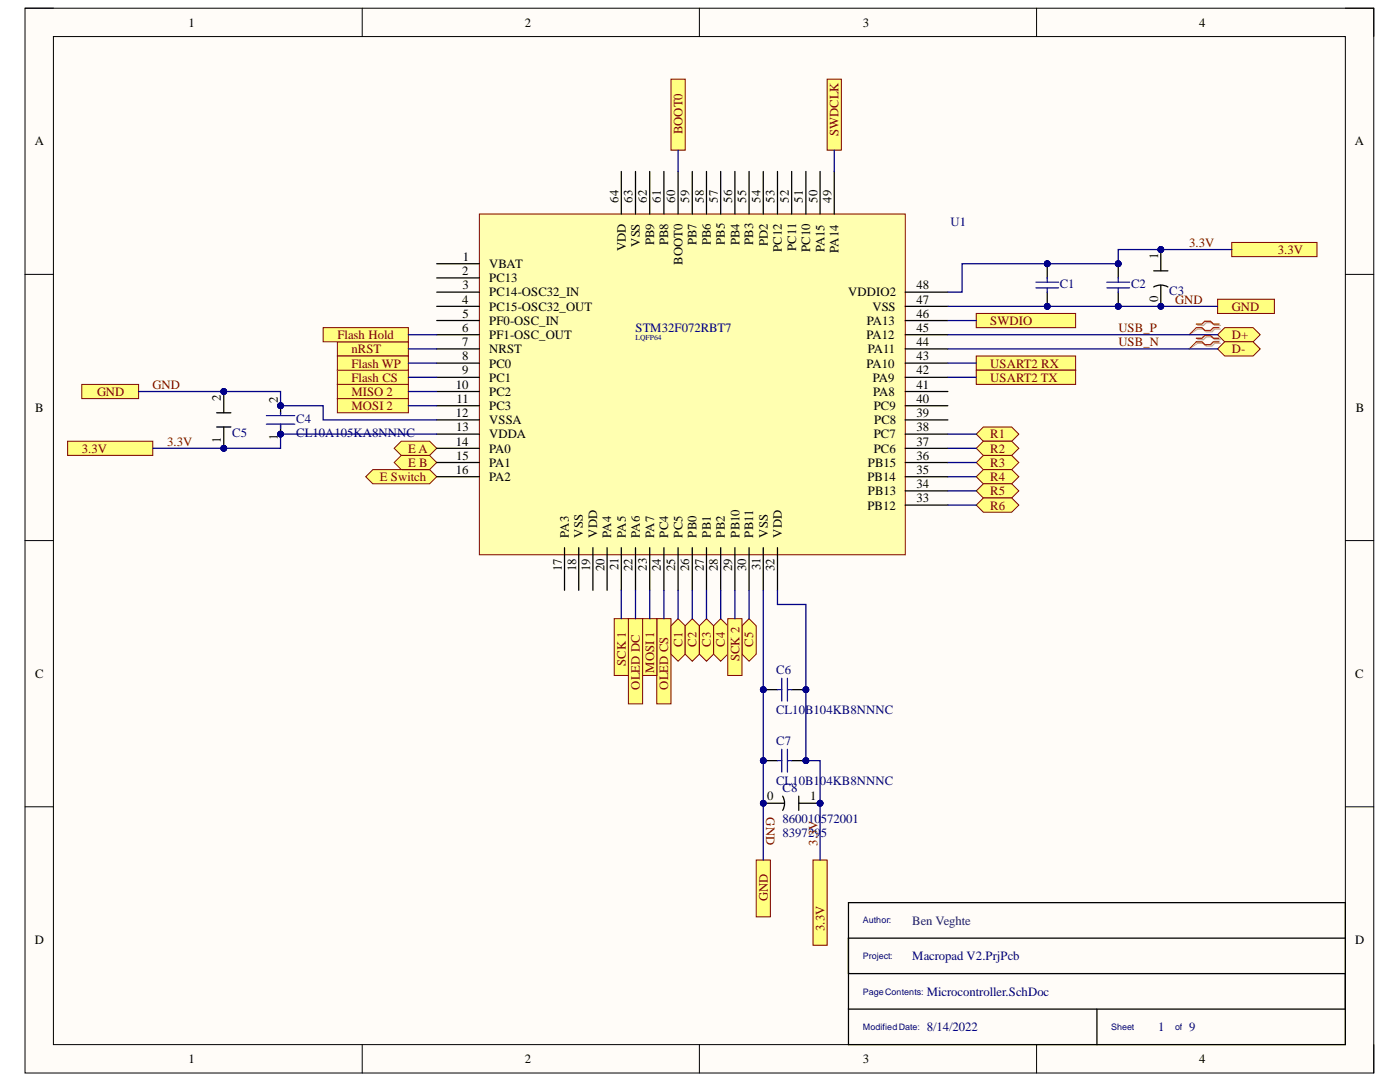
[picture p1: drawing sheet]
<svg xmlns="http://www.w3.org/2000/svg" width="279mm" height="216mm" viewBox="0 0 279 216" stroke-linecap="round" stroke-linejoin="round" font-family="sans-serif">
<defs><g id="words">
<g font-size="2.5">
<text x="37.6" y="5.3">1</text>
<text x="104.7" y="5.3">2</text>
<text x="172.2" y="5.3">3</text>
<text x="239.3" y="5.3">4</text>
<text x="6.9" y="29">A</text>
<text x="270.4" y="29">A</text>
<text x="123.4" y="40.4" transform="rotate(-90 123.4 40.4)">64</text>
<text x="126.2" y="40.4" transform="rotate(-90 126.2 40.4)">63</text>
<text x="129.1" y="40.4" transform="rotate(-90 129.1 40.4)">62</text>
<text x="131.9" y="40.4" transform="rotate(-90 131.9 40.4)">61</text>
<text x="134.8" y="40.4" transform="rotate(-90 134.8 40.4)">60</text>
<text x="137.6" y="40.4" transform="rotate(-90 137.6 40.4)">59</text>
<text x="140.4" y="40.4" transform="rotate(-90 140.4 40.4)">58</text>
<text x="143.2" y="40.4" transform="rotate(-90 143.2 40.4)">57</text>
<text x="146.1" y="40.4" transform="rotate(-90 146.1 40.4)">56</text>
<text x="148.9" y="40.4" transform="rotate(-90 148.9 40.4)">55</text>
<text x="151.8" y="40.4" transform="rotate(-90 151.8 40.4)">54</text>
<text x="154.6" y="40.4" transform="rotate(-90 154.6 40.4)">53</text>
<text x="157.5" y="40.4" transform="rotate(-90 157.5 40.4)">52</text>
<text x="160.2" y="40.4" transform="rotate(-90 160.2 40.4)">51</text>
<text x="163.1" y="40.4" transform="rotate(-90 163.1 40.4)">50</text>
<text x="165.9" y="40.4" transform="rotate(-90 165.9 40.4)">49</text>
<text x="92.4" y="52">1</text>
<text x="97.6" y="53.5">VBAT</text>
<text x="124.9" y="50.2" transform="rotate(-90 124.9 50.2)">VDD</text>
<text x="127.7" y="49.2" transform="rotate(-90 127.7 49.2)">VSS</text>
<text x="130.5" y="49" transform="rotate(-90 130.5 49)">PB9</text>
<text x="133.3" y="49" transform="rotate(-90 133.3 49)">PB8</text>
<text x="136.2" y="52.9" transform="rotate(-90 136.2 52.9)">BOOT0</text>
<text x="139" y="49" transform="rotate(-90 139 49)">PB7</text>
<text x="141.9" y="49" transform="rotate(-90 141.9 49)">PB6</text>
<text x="144.7" y="48.9" transform="rotate(-90 144.7 48.9)">PB5</text>
<text x="147.6" y="49" transform="rotate(-90 147.6 49)">PB4</text>
<text x="150.3" y="48.9" transform="rotate(-90 150.3 48.9)">PB3</text>
<text x="153.2" y="49.1" transform="rotate(-90 153.2 49.1)">PD2</text>
<text x="156" y="50.2" transform="rotate(-90 156 50.2)">PC12</text>
<text x="158.9" y="50.1" transform="rotate(-90 158.9 50.1)">PC11</text>
<text x="161.7" y="50.2" transform="rotate(-90 161.7 50.2)">PC10</text>
<text x="164.6" y="50.3" transform="rotate(-90 164.6 50.3)">PA15</text>
<text x="167.3" y="50.4" transform="rotate(-90 167.3 50.4)">PA14</text>
<text x="231.1" y="51.8" transform="rotate(-90 231.1 51.8)">1</text>
<text x="92.2" y="54.9">2</text>
<text x="92.3" y="57.7">3</text>
<text x="97.6" y="56.3">PC13</text>
<text x="97.6" y="59.1">PC14-OSC32_IN</text>
<text x="169.3" y="59.1">VDDIO2</text>
<text x="182.9" y="57.7">48</text>
<text x="92.2" y="60.6">4</text>
<text x="92.3" y="63.4">5</text>
<text x="97.6" y="62">PC15-OSC32_OUT</text>
<text x="97.6" y="64.8">PF0-OSC_IN</text>
<text x="173" y="64.8">PA13</text>
<text x="174.1" y="62">VSS</text>
<text x="182.9" y="63.4">46</text>
<text x="182.9" y="60.6">47</text>
<text x="231.1" y="60.3" transform="rotate(-90 231.1 60.3)">0</text>
<text x="92.2" y="66.2">6</text>
<text x="92.2" y="69">7</text>
<text x="92.2" y="71.9">8</text>
<text x="97.6" y="67.7">PF1-OSC_OUT</text>
<text x="97.6" y="70.5">NRST</text>
<text x="172.9" y="67.7">PA12</text>
<text x="173.2" y="70.5">PA11</text>
<text x="182.9" y="71.9">43</text>
<text x="182.9" y="69">44</text>
<text x="182.9" y="66.2">45</text>
<text x="91" y="77.6">10</text>
<text x="92.2" y="74.7">9</text>
<text x="97.6" y="73.3">PC0</text>
<text x="97.6" y="76.1">PC1</text>
<text x="172.9" y="73.3">PA10</text>
<text x="174.2" y="76.1">PA9</text>
<text x="182.9" y="77.6">41</text>
<text x="182.9" y="74.7">42</text>
<text x="7" y="82.1">B</text>
<text x="44.1" y="80.1" transform="rotate(-90 44.1 80.1)">2</text>
<text x="55.4" y="80.4" transform="rotate(-90 55.4 80.4)">2</text>
<text x="91" y="83.2">12</text>
<text x="91.1" y="80.4">11</text>
<text x="97.6" y="79">PC2</text>
<text x="97.6" y="81.8">PC3</text>
<text x="174.3" y="79">PA8</text>
<text x="174.4" y="81.8">PC9</text>
<text x="182.9" y="83.2">39</text>
<text x="182.9" y="80.4">40</text>
<text x="270.6" y="82.1">B</text>
<text x="44.1" y="88.4" transform="rotate(-90 44.1 88.4)">1</text>
<text x="55.4" y="87.9" transform="rotate(-90 55.4 87.9)">1</text>
<text x="91" y="88.9">14</text>
<text x="91" y="86">13</text>
<text x="97.6" y="84.7">VSSA</text>
<text x="97.6" y="87.5">VDDA</text>
<text x="174.4" y="87.5">PC7</text>
<text x="174.5" y="84.7">PC8</text>
<text x="182.9" y="88.9">37</text>
<text x="182.9" y="86">38</text>
<text x="91" y="94.6">16</text>
<text x="91" y="91.7">15</text>
<text x="97.6" y="90.3">PA0</text>
<text x="97.6" y="93.1">PA1</text>
<text x="173.2" y="93.1">PB15</text>
<text x="174.4" y="90.3">PC6</text>
<text x="182.9" y="94.6">35</text>
<text x="182.9" y="91.7">36</text>
<text x="97.6" y="96">PA2</text>
<text x="173.1" y="101.7">PB12</text>
<text x="173.1" y="96">PB14</text>
<text x="173.2" y="98.8">PB13</text>
<text x="182.9" y="100.2">33</text>
<text x="182.9" y="97.4">34</text>
<text x="113.5" y="107.3" transform="rotate(-90 113.5 107.3)">PA3</text>
<text x="116.3" y="107.3" transform="rotate(-90 116.3 107.3)">VSS</text>
<text x="119.2" y="107.3" transform="rotate(-90 119.2 107.3)">VDD</text>
<text x="122" y="107.3" transform="rotate(-90 122 107.3)">PA4</text>
<text x="124.9" y="107.3" transform="rotate(-90 124.9 107.3)">PA5</text>
<text x="127.7" y="107.3" transform="rotate(-90 127.7 107.3)">PA6</text>
<text x="130.5" y="107.3" transform="rotate(-90 130.5 107.3)">PA7</text>
<text x="133.3" y="107.3" transform="rotate(-90 133.3 107.3)">PC4</text>
<text x="136.2" y="107.3" transform="rotate(-90 136.2 107.3)">PC5</text>
<text x="139" y="107.3" transform="rotate(-90 139 107.3)">PB0</text>
<text x="141.9" y="107.3" transform="rotate(-90 141.9 107.3)">PB1</text>
<text x="144.7" y="107.3" transform="rotate(-90 144.7 107.3)">PB2</text>
<text x="147.6" y="107.3" transform="rotate(-90 147.6 107.3)">PB10</text>
<text x="150.3" y="107.3" transform="rotate(-90 150.3 107.3)">PB11</text>
<text x="153.2" y="107.3" transform="rotate(-90 153.2 107.3)">VSS</text>
<text x="156" y="107.3" transform="rotate(-90 156 107.3)">VDD</text>
<text x="115" y="113.9" transform="rotate(-90 115 113.9)">18</text>
<text x="123.4" y="113.8" transform="rotate(-90 123.4 113.8)">21</text>
<text x="129.1" y="113.9" transform="rotate(-90 129.1 113.9)">23</text>
<text x="134.8" y="113.9" transform="rotate(-90 134.8 113.9)">25</text>
<text x="143.2" y="113.9" transform="rotate(-90 143.2 113.9)">28</text>
<text x="151.8" y="113.8" transform="rotate(-90 151.8 113.8)">31</text>
<text x="112.1" y="114" transform="rotate(-90 112.1 114)">17</text>
<text x="117.8" y="114" transform="rotate(-90 117.8 114)">19</text>
<text x="120.6" y="114" transform="rotate(-90 120.6 114)">20</text>
<text x="126.2" y="114" transform="rotate(-90 126.2 114)">22</text>
<text x="131.9" y="114" transform="rotate(-90 131.9 114)">24</text>
<text x="137.6" y="114" transform="rotate(-90 137.6 114)">26</text>
<text x="140.4" y="114" transform="rotate(-90 140.4 114)">27</text>
<text x="146.1" y="114" transform="rotate(-90 146.1 114)">29</text>
<text x="148.9" y="114" transform="rotate(-90 148.9 114)">30</text>
<text x="154.6" y="114" transform="rotate(-90 154.6 114)">32</text>
<text x="7" y="135.3">C</text>
<text x="270.5" y="135.3">C</text>
<text x="153.1" y="159.7">0</text>
<text x="161.7" y="159.7">1</text>
<text x="6.9" y="188.4">D</text>
<text x="270.5" y="188.4">D</text>
<text x="37.6" y="212.2">1</text>
<text x="104.7" y="212.2">2</text>
<text x="172.2" y="212.2">3</text>
<text x="239.3" y="212.2">4</text>
</g>
<g font-size="2.5" fill="#800000">
<text x="136.2" y="26.8" transform="rotate(-90 136.2 26.8)">BOOT0</text>
<text x="167.3" y="27.2" transform="rotate(-90 167.3 27.2)">SWDCLK</text>
<text x="237.3" y="49.2">3.3V</text>
<text x="255" y="50.7">3.3V</text>
<text x="197.6" y="64.8">SWDIO</text>
<text x="234.5" y="60.6">GND</text>
<text x="245.9" y="62">GND</text>
<text x="67.3" y="67.7">Flash Hold</text>
<text x="70.1" y="70.5">nRST</text>
<text x="223.2" y="66.2">USB_P</text>
<text x="223.2" y="69">USB_N</text>
<text x="245.9" y="67.7">D+</text>
<text x="245.9" y="70.5">D-</text>
<text x="30.5" y="77.6">GND</text>
<text x="70.1" y="76.1">Flash CS</text>
<text x="70.1" y="73.3">Flash WP</text>
<text x="197.6" y="73.3">USART2 RX</text>
<text x="197.6" y="76.1">USART2 TX</text>
<text x="19.4" y="79">GND</text>
<text x="70.1" y="79">MISO 2</text>
<text x="70.1" y="81.8">MOSI 2</text>
<text x="33.3" y="88.9">3.3V</text>
<text x="197.6" y="87.5">R1</text>
<text x="16.3" y="90.3">3.3V</text>
<text x="81.5" y="90.3">E A</text>
<text x="81.5" y="93.1">E B</text>
<text x="197.6" y="90.3">R2</text>
<text x="197.6" y="93.1">R3</text>
<text x="75.8" y="96">E Switch</text>
<text x="197.6" y="96">R4</text>
<text x="197.6" y="98.8">R5</text>
<text x="197.6" y="101.7">R6</text>
<text x="136.2" y="129.1" transform="rotate(-90 136.2 129.1)">C1</text>
<text x="139" y="129.1" transform="rotate(-90 139 129.1)">C2</text>
<text x="141.9" y="129.1" transform="rotate(-90 141.9 129.1)">C3</text>
<text x="144.7" y="129.1" transform="rotate(-90 144.7 129.1)">C4</text>
<text x="147.6" y="132" transform="rotate(-90 147.6 132)">SCK 2</text>
<text x="150.3" y="129.1" transform="rotate(-90 150.3 129.1)">C5</text>
<text x="124.9" y="132.9" transform="rotate(-90 124.9 132.9)">SCK 1</text>
<text x="127.7" y="137.6" transform="rotate(-90 127.7 137.6)">OLED DC</text>
<text x="130.5" y="134.3" transform="rotate(-90 130.5 134.3)">MOSI 1</text>
<text x="133.3" y="137.6" transform="rotate(-90 133.3 137.6)">OLED CS</text>
<text x="152.9" y="163.1" transform="rotate(90 152.9 163.1)">GND</text>
<text x="163.1" y="168.8" transform="rotate(-90 163.1 168.8)">3.3V</text>
<text x="153.2" y="179.8" transform="rotate(-90 153.2 179.8)">GND</text>
<text x="164.6" y="185.8" transform="rotate(-90 164.6 185.8)">3.3V</text>
</g>
<g font-size="2.5" fill="#000080">
<text x="189.7" y="45">U1</text>
<text x="211.5" y="57.4">C1</text>
<text x="225.7" y="57.4">C2</text>
<text x="233.3" y="58.9">C3</text>
<text x="126.8" y="66.2">STM32F072RBT7</text>
<text x="46.4" y="87.2">C5</text>
<text x="59.1" y="84.3">C4</text>
<text x="59.1" y="87.2">CL10A105KA8NNNC</text>
<text x="154.9" y="134.5">C6</text>
<text x="154.9" y="142.5">CL10B104KB8NNNC</text>
<text x="154.9" y="148.6">C7</text>
<text x="154.9" y="156.6">CL10B104KB8NNNC</text>
<text x="156.2" y="158">C8</text>
<text x="156.2" y="167.1">8397295</text>
<text x="156.2" y="164.3">860010572001</text>
<text x="182.1" y="191.6">Macropad V2.PrjPcb</text>
<text x="184.9" y="198.7">Microcontroller.SchDoc</text>
<text x="184.9" y="205.7">8/14/2022</text>
<text x="231.1" y="205.7">1</text>
<text x="237.3" y="205.7">9</text>
</g>
<text font-size="2.5" fill="#073763" x="182.1" y="184.5">Ben Veghte</text>
<g font-size="1.8" fill="#000080">
<text x="172.2" y="184.2">Author:</text>
<text x="172.2" y="191.4">Project:</text>
<text x="172.2" y="198.5">PageContents:</text>
<text x="172.2" y="205.5">ModifiedDate:</text>
<text x="221.8" y="205.5">Sheet</text>
<text x="234.5" y="205.5">of</text>
</g>
<text font-size="1.5" fill="#000080" x="126.8" y="67.8">LQFP64</text>
</g></defs>
<path d="M5 1.6h269.2v212.5h-269.2z" fill-rule="evenodd" fill="#fffcf8"/>
<path d="M5 1.6h269.2v212.5h-269.2z" fill="none" stroke="#000" stroke-width=".2"/>
<path d="M10.7 7.3h257.8v201.1h-257.8z" fill-rule="evenodd" fill="#fffcf8"/>
<g fill="none" stroke="#000" stroke-width=".2">
<path d="M5 1.6h5.7M10.7 7.3h257.8v201.1h-257.8zM72.3 1.6v5.7M139.6 1.6v5.7M206.9 1.6v5.7M268.5 1.6h5.7v5.7M5 54.7h5.7M268.5 54.8h5.7M5 107.9h5.7M268.5 107.9h5.7M5 161h5.7M268.5 161h5.7"/>
<path d="M72.3 208.4v5.7M139.6 208.4v5.7M206.9 208.4v5.7M274.2 208.4v5.7"/>
</g>
<path d="M73 95.1l1.4-1.4h11.3l1.5 1.4-1.5 1.4h-11.3z" fill-rule="evenodd" fill="#ffff80"/>
<path d="M73 95.1l1.4-1.4h11.3l1.5 1.4-1.5 1.4h-11.3z" fill="none" stroke="#800000" stroke-width=".2"/>
<path d="M78.7 89.5l1.4-1.5h5.6l1.5 1.5-1.5 1.4h-5.6z" fill-rule="evenodd" fill="#ffff80"/>
<path d="M78.7 89.5l1.4-1.5h5.6l1.5 1.5-1.5 1.4h-5.6z" fill="none" stroke="#800000" stroke-width=".2"/>
<path d="M78.7 92.3l1.4-1.4h5.6l1.5 1.4-1.5 1.4h-5.6z" fill-rule="evenodd" fill="#ffff80"/>
<path d="M78.7 92.3l1.4-1.4h5.6l1.5 1.4-1.5 1.4h-5.6z" fill="none" stroke="#800000" stroke-width=".2"/>
<path d="M125.4 123.4h2.8v17h-2.8z" fill-rule="evenodd" fill="#ffff80"/>
<path d="M125.4 123.4h2.8v17h-2.8z" fill="none" stroke="#800000" stroke-width=".2"/>
<path d="M131.1 123.4h2.8v17h-2.8z" fill-rule="evenodd" fill="#ffff80"/>
<path d="M131.1 123.4h2.8v17h-2.8z" fill="none" stroke="#800000" stroke-width=".2"/>
<path d="M128.2 123.4h2.9v11.4h-2.9z" fill-rule="evenodd" fill="#ffff80"/>
<path d="M128.2 123.4h2.9v11.4h-2.9z" fill="none" stroke="#800000" stroke-width=".2"/>
<path d="M122.6 123.4h2.8v11.4h-2.8z" fill-rule="evenodd" fill="#ffff80"/>
<path d="M122.6 123.4h2.8v11.4h-2.8z" fill="none" stroke="#800000" stroke-width=".2"/>
<path d="M243 66.8l1.4-1.4h5.7l1.4 1.4-1.4 1.4h-5.7z" fill-rule="evenodd" fill="#ffff80"/>
<path d="M243 66.8l1.4-1.4h5.7l1.4 1.4-1.4 1.4h-5.7z" fill="none" stroke="#800000" stroke-width=".2"/>
<path d="M243 69.6l1.4-1.4h5.7l1.4 1.4-1.4 1.4h-5.7z" fill-rule="evenodd" fill="#ffff80"/>
<path d="M243 69.6l1.4-1.4h5.7l1.4 1.4-1.4 1.4h-5.7z" fill="none" stroke="#800000" stroke-width=".2"/>
<path d="M194.8 71h19.9v2.9h-19.9z" fill-rule="evenodd" fill="#ffff80"/>
<path d="M194.8 71h19.9v2.9h-19.9z" fill="none" stroke="#800000" stroke-width=".2"/>
<path d="M194.8 73.9h19.9v2.8h-19.9z" fill-rule="evenodd" fill="#ffff80"/>
<path d="M194.8 73.9h19.9v2.8h-19.9z" fill="none" stroke="#800000" stroke-width=".2"/>
<path d="M194.8 62.5h19.9v2.9h-19.9z" fill-rule="evenodd" fill="#ffff80"/>
<path d="M194.8 62.5h19.9v2.9h-19.9z" fill="none" stroke="#800000" stroke-width=".2"/>
<path d="M196.2 85.2h5.7l1.4 1.4-1.4 1.4h-5.7l-1.4-1.4z" fill-rule="evenodd" fill="#ffff80"/>
<path d="M196.2 85.2h5.7l1.4 1.4-1.4 1.4h-5.7l-1.4-1.4z" fill="none" stroke="#800000" stroke-width=".2"/>
<path d="M196.2 88h5.7l1.4 1.5-1.4 1.4h-5.7l-1.4-1.4z" fill-rule="evenodd" fill="#ffff80"/>
<path d="M196.2 88h5.7l1.4 1.5-1.4 1.4h-5.7l-1.4-1.4z" fill="none" stroke="#800000" stroke-width=".2"/>
<path d="M196.2 90.9h5.7l1.4 1.4-1.4 1.4h-5.7l-1.4-1.4z" fill-rule="evenodd" fill="#ffff80"/>
<path d="M196.2 90.9h5.7l1.4 1.4-1.4 1.4h-5.7l-1.4-1.4z" fill="none" stroke="#800000" stroke-width=".2"/>
<path d="M196.2 93.7h5.7l1.4 1.4-1.4 1.4h-5.7l-1.4-1.4z" fill-rule="evenodd" fill="#ffff80"/>
<path d="M196.2 93.7h5.7l1.4 1.4-1.4 1.4h-5.7l-1.4-1.4z" fill="none" stroke="#800000" stroke-width=".2"/>
<path d="M194.8 97.9l1.4-1.4h5.7l1.4 1.4-1.4 1.5h-5.7z" fill-rule="evenodd" fill="#ffff80"/>
<path d="M194.8 97.9l1.4-1.4h5.7l1.4 1.4-1.4 1.5h-5.7z" fill="none" stroke="#800000" stroke-width=".2"/>
<path d="M196.2 99.4h5.7l1.4 1.4-1.4 1.4h-5.7l-1.4-1.4z" fill-rule="evenodd" fill="#ffff80"/>
<path d="M196.2 99.4h5.7l1.4 1.4-1.4 1.4h-5.7l-1.4-1.4z" fill="none" stroke="#800000" stroke-width=".2"/>
<path d="M133.9 124.9l1.4-1.5 1.4 1.5v5.6l-1.4 1.4-1.4-1.4z" fill-rule="evenodd" fill="#ffff80"/>
<path d="M133.9 124.9l1.4-1.5 1.4 1.5v5.6l-1.4 1.4-1.4-1.4z" fill="none" stroke="#800000" stroke-width=".2"/>
<path d="M136.7 124.9l1.5-1.5 1.4 1.5v5.6l-1.4 1.4-1.5-1.4z" fill-rule="evenodd" fill="#ffff80"/>
<path d="M136.7 124.9l1.5-1.5 1.4 1.5v5.6l-1.4 1.4-1.5-1.4z" fill="none" stroke="#800000" stroke-width=".2"/>
<path d="M139.6 124.9l1.4-1.5 1.4 1.5v5.6l-1.4 1.4-1.4-1.4z" fill-rule="evenodd" fill="#ffff80"/>
<path d="M139.6 124.9l1.4-1.5 1.4 1.5v5.6l-1.4 1.4-1.4-1.4z" fill="none" stroke="#800000" stroke-width=".2"/>
<path d="M142.4 124.9l1.4-1.5 1.4 1.5v5.6l-1.4 1.4-1.4-1.4z" fill-rule="evenodd" fill="#ffff80"/>
<path d="M142.4 124.9l1.4-1.5 1.4 1.5v5.6l-1.4 1.4-1.4-1.4z" fill="none" stroke="#800000" stroke-width=".2"/>
<path d="M149.5 123.4l1.4 1.5v5.6l-1.4 1.4-1.4-1.4v-5.6z" fill-rule="evenodd" fill="#ffff80"/>
<path d="M149.5 123.4l1.4 1.5v5.6l-1.4 1.4-1.4-1.4v-5.6z" fill="none" stroke="#800000" stroke-width=".2"/>
<path d="M67.3 68.2h14.2v2.8h-14.2z" fill-rule="evenodd" fill="#ffff80"/>
<path d="M67.3 68.2h14.2v2.8h-14.2z" fill="none" stroke="#800000" stroke-width=".2"/>
<path d="M133.9 15.8h2.8v14.2h-2.8z" fill-rule="evenodd" fill="#ffff80"/>
<path d="M133.9 15.8h2.8v14.2h-2.8z" fill="none" stroke="#800000" stroke-width=".2"/>
<path d="M165.1 15.8h2.8v14.2h-2.8z" fill-rule="evenodd" fill="#ffff80"/>
<path d="M165.1 15.8h2.8v14.2h-2.8z" fill="none" stroke="#800000" stroke-width=".2"/>
<path d="M145.2 123.4h2.9v11.4h-2.9z" fill-rule="evenodd" fill="#ffff80"/>
<path d="M145.2 123.4h2.9v11.4h-2.9z" fill="none" stroke="#800000" stroke-width=".2"/>
<path d="M67.3 76.7h14.2v2.8h-14.2z" fill-rule="evenodd" fill="#ffff80"/>
<path d="M67.3 76.7h14.2v2.8h-14.2z" fill="none" stroke="#800000" stroke-width=".2"/>
<path d="M67.3 79.5h14.2v2.9h-14.2z" fill-rule="evenodd" fill="#ffff80"/>
<path d="M67.3 79.5h14.2v2.9h-14.2z" fill="none" stroke="#800000" stroke-width=".2"/>
<path d="M150.9 171.6h2.8v11.3h-2.8z" fill-rule="evenodd" fill="#ffff80"/>
<path d="M150.9 171.6h2.8v11.3h-2.8z" fill="none" stroke="#800000" stroke-width=".2"/>
<path d="M16.3 76.7h11.4v2.8h-11.4z" fill-rule="evenodd" fill="#ffff80"/>
<path d="M16.3 76.7h11.4v2.8h-11.4z" fill="none" stroke="#800000" stroke-width=".2"/>
<path d="M95.7 42.7h85v68h-85z" fill-rule="evenodd" fill="#ffffb0"/>
<path d="M95.7 42.7h85v68h-85z" fill="none" stroke="#800000" stroke-width=".2"/>
<g fill="none" stroke="#000" stroke-width=".25">
<path d="M124 34.2v8.5M126.8 34.2v8.5M129.7 34.2v8.5M132.5 34.2v8.5M135.3 34.2v8.5M138.2 34.2v8.5M141 34.2v8.5M143.8 34.2v8.5M146.7 34.2v8.5M149.5 34.2v8.5M152.3 34.2v8.5M155.2 34.2v8.5"/>
<path d="M158 34.2v8.5M160.8 34.2v8.5M163.7 34.2v8.5M166.5 34.2v8.5M87.2 52.6h8.5M87.2 55.5h8.5M87.2 58.3h8.5M180.7 58.3h8.5M87.2 61.1h8.5M87.2 64h8.5M87.2 66.8h8.5M87.2 69.6h8.5"/>
<path d="M87.2 72.5h8.5M87.2 75.3h8.5M87.2 78.1h8.5M180.7 61.1h8.5M180.7 64h8.5M180.7 66.8h8.5M180.7 69.6h8.5M180.7 72.5h8.5M180.7 75.3h8.5M180.7 78.1h8.5M87.2 81h8.5M87.2 83.8h8.5"/>
<path d="M87.2 86.6h8.5M87.2 89.5h8.5M87.2 92.3h8.5M87.2 95.1h8.5M180.7 81h8.5M180.7 83.8h8.5M180.7 86.6h8.5M180.7 89.5h8.5M180.7 92.3h8.5M180.7 95.1h8.5M180.7 97.9h8.5M112.7 109.3v8.5"/>
<path d="M115.5 109.3v8.5M118.3 109.3v8.5M121.2 109.3v8.5M124 109.3v8.5M126.8 109.3v8.5M129.7 109.3v8.5M132.5 109.3v8.5M135.3 109.3v8.5M138.2 109.3v8.5M141 109.3v8.5M143.8 109.3v8.5M146.7 109.3v8.5"/>
<path d="M149.5 109.3v8.5M152.3 109.3v8.5M155.2 109.3v8.5M180.7 100.8h8.5"/>
</g>
<path d="M64.5 65.4h17v2.8h-17z" fill-rule="evenodd" fill="#ffff80"/>
<path d="M64.5 65.4h17v2.8h-17z" fill="none" stroke="#800000" stroke-width=".2"/>
<path d="M67.3 73.9h14.2v2.8h-14.2z" fill-rule="evenodd" fill="#ffff80"/>
<path d="M67.3 73.9h14.2v2.8h-14.2z" fill="none" stroke="#800000" stroke-width=".2"/>
<path d="M67.3 71h14.2v2.9h-14.2z" fill-rule="evenodd" fill="#ffff80"/>
<path d="M67.3 71h14.2v2.9h-14.2z" fill="none" stroke="#800000" stroke-width=".2"/>
<circle cx="152.3" cy="137.6" r=".57" fill="#000080"/>
<circle cx="152.3" cy="137.6" r=".57" fill="none" stroke="#000080" stroke-width=".2"/>
<circle cx="160.8" cy="137.6" r=".57" fill="#000080"/>
<circle cx="160.8" cy="137.6" r=".57" fill="none" stroke="#000080" stroke-width=".2"/>
<path d="M152.3 137.6h2.9" fill="none" stroke="#000" stroke-width=".25"/>
<circle cx="152.3" cy="137.6" r=".57" fill="#000080"/>
<circle cx="152.3" cy="137.6" r=".57" fill="none" stroke="#000080" stroke-width=".2"/>
<path d="M158 137.6h2.8" fill="none" stroke="#000" stroke-width=".25"/>
<circle cx="160.8" cy="137.6" r=".57" fill="#000080"/>
<circle cx="160.8" cy="137.6" r=".57" fill="none" stroke="#000080" stroke-width=".2"/>
<path d="M155.2 137.6h.8M156 135.3v4.6M157.1 135.3v4.6M157.1 137.6h.9" fill="none" stroke="#00f" stroke-width=".25"/>
<circle cx="152.3" cy="151.8" r=".57" fill="#000080"/>
<circle cx="152.3" cy="151.8" r=".57" fill="none" stroke="#000080" stroke-width=".2"/>
<circle cx="160.8" cy="151.8" r=".57" fill="#000080"/>
<circle cx="160.8" cy="151.8" r=".57" fill="none" stroke="#000080" stroke-width=".2"/>
<path d="M152.3 151.8h2.9" fill="none" stroke="#000" stroke-width=".25"/>
<circle cx="152.3" cy="151.8" r=".57" fill="#000080"/>
<circle cx="152.3" cy="151.8" r=".57" fill="none" stroke="#000080" stroke-width=".2"/>
<path d="M158 151.8h2.8" fill="none" stroke="#000" stroke-width=".25"/>
<circle cx="160.8" cy="151.8" r=".57" fill="#000080"/>
<circle cx="160.8" cy="151.8" r=".57" fill="none" stroke="#000080" stroke-width=".2"/>
<path d="M155.2 151.8h.8M156 149.5v4.5M157.1 149.5v4.5M157.1 151.8h.9" fill="none" stroke="#00f" stroke-width=".25"/>
<circle cx="44.7" cy="78.1" r=".57" fill="#000080"/>
<circle cx="44.7" cy="78.1" r=".57" fill="none" stroke="#000080" stroke-width=".2"/>
<circle cx="44.7" cy="89.5" r=".57" fill="#000080"/>
<circle cx="44.7" cy="89.5" r=".57" fill="none" stroke="#000080" stroke-width=".2"/>
<path d="M44.7 78.1v4.3M43.2 85.2h2.9M43.2 82.4h2.9" fill="none" stroke="#000" stroke-width=".25"/>
<circle cx="44.7" cy="78.1" r=".57" fill="#000080"/>
<circle cx="44.7" cy="78.1" r=".57" fill="none" stroke="#000080" stroke-width=".2"/>
<path d="M44.7 85.2v4.3" fill="none" stroke="#000" stroke-width=".25"/>
<circle cx="44.7" cy="89.5" r=".57" fill="#000080"/>
<circle cx="44.7" cy="89.5" r=".57" fill="none" stroke="#000080" stroke-width=".2"/>
<circle cx="56" cy="86.6" r=".57" fill="#000080"/>
<circle cx="56" cy="86.6" r=".57" fill="none" stroke="#000080" stroke-width=".2"/>
<circle cx="56" cy="81" r=".57" fill="#000080"/>
<circle cx="56" cy="81" r=".57" fill="none" stroke="#000080" stroke-width=".2"/>
<path d="M56 84.6v2" fill="none" stroke="#000" stroke-width=".25"/>
<circle cx="56" cy="86.6" r=".57" fill="#000080"/>
<circle cx="56" cy="86.6" r=".57" fill="none" stroke="#000080" stroke-width=".2"/>
<path d="M56 81v1.7" fill="none" stroke="#000" stroke-width=".25"/>
<circle cx="56" cy="81" r=".57" fill="#000080"/>
<circle cx="56" cy="81" r=".57" fill="none" stroke="#000080" stroke-width=".2"/>
<path d="M53.2 84.6h5.6M53.2 82.9h5.6M56 82.4v.3M56 84.6v.9" fill="none" stroke="#00f" stroke-width=".25"/>
<path d="M243 59.7h11.3v2.8h-11.3z" fill-rule="evenodd" fill="#ffff80"/>
<path d="M243 59.7h11.3v2.8h-11.3z" fill="none" stroke="#800000" stroke-width=".2"/>
<circle cx="209" cy="61.1" r=".57" fill="#000080"/>
<circle cx="209" cy="61.1" r=".57" fill="none" stroke="#000080" stroke-width=".2"/>
<circle cx="209" cy="52.6" r=".57" fill="#000080"/>
<circle cx="209" cy="52.6" r=".57" fill="none" stroke="#000080" stroke-width=".2"/>
<path d="M209 58.3v2.8" fill="none" stroke="#000" stroke-width=".25"/>
<circle cx="209" cy="61.1" r=".57" fill="#000080"/>
<circle cx="209" cy="61.1" r=".57" fill="none" stroke="#000080" stroke-width=".2"/>
<path d="M209 52.6v2.9" fill="none" stroke="#000" stroke-width=".25"/>
<circle cx="209" cy="52.6" r=".57" fill="#000080"/>
<circle cx="209" cy="52.6" r=".57" fill="none" stroke="#000080" stroke-width=".2"/>
<path d="M206.7 56.3h4.6M206.7 57.4h4.6M209 55.5v.8M209 57.4v.9" fill="none" stroke="#00f" stroke-width=".25"/>
<circle cx="223.2" cy="61.1" r=".57" fill="#000080"/>
<circle cx="223.2" cy="61.1" r=".57" fill="none" stroke="#000080" stroke-width=".2"/>
<circle cx="223.2" cy="52.6" r=".57" fill="#000080"/>
<circle cx="223.2" cy="52.6" r=".57" fill="none" stroke="#000080" stroke-width=".2"/>
<path d="M223.2 58.3v2.8" fill="none" stroke="#000" stroke-width=".25"/>
<circle cx="223.2" cy="61.1" r=".57" fill="#000080"/>
<circle cx="223.2" cy="61.1" r=".57" fill="none" stroke="#000080" stroke-width=".2"/>
<path d="M223.2 52.6v2.9" fill="none" stroke="#000" stroke-width=".25"/>
<circle cx="223.2" cy="52.6" r=".57" fill="#000080"/>
<circle cx="223.2" cy="52.6" r=".57" fill="none" stroke="#000080" stroke-width=".2"/>
<path d="M220.9 56.3h4.5M220.9 57.4h4.5M223.2 55.5v.8M223.2 57.4v.9" fill="none" stroke="#00f" stroke-width=".25"/>
<path d="M239 64.9h1.2l.5-.5h1.2l.5 .5h1.2M239 65.7h1.2l.5 .5h1.2l.5-.5h1.2M239 67.8h1.2l.5-.6h1.2l.5 .6h1.2M239 68.5h1.2l.5 .6h1.2l.5-.6h1.2" fill="none" stroke="#d0a19e" stroke-width=".25"/>
<path d="M239 65.7l-1.7 1.1M239 68.5l-1.7 1.1" fill="none" stroke="#d0a19e" stroke-width=".2"/>
<path d="M238.7 64.7h1.2l.5-.6h1.2l.6 .6h1.1M238.7 65.4h1.2l.5 .5h1.2l.6-.5h1.1M238.7 67.5h1.2l.5-.6h1.2l.6 .6h1.1M238.7 68.2h1.2l.5 .6h1.2l.6-.6h1.1" fill="none" stroke="#f00" stroke-width=".25"/>
<path d="M238.7 65.4l-1.4 1.4M238.7 68.2l-1.4 1.4" fill="none" stroke="#f00" stroke-width=".2"/>
<circle cx="152.3" cy="160.3" r=".57" fill="#000080"/>
<circle cx="152.3" cy="160.3" r=".57" fill="none" stroke="#000080" stroke-width=".2"/>
<circle cx="163.7" cy="160.3" r=".57" fill="#000080"/>
<circle cx="163.7" cy="160.3" r=".57" fill="none" stroke="#000080" stroke-width=".2"/>
<path d="M156.2 158.9a2.83 2.83 0 0 1 0 2.8M152.3 160.3h4.3" fill="none" stroke="#000" stroke-width=".25"/>
<circle cx="152.3" cy="160.3" r=".57" fill="#000080"/>
<circle cx="152.3" cy="160.3" r=".57" fill="none" stroke="#000080" stroke-width=".2"/>
<path d="M159.4 160.3h4.3" fill="none" stroke="#000" stroke-width=".25"/>
<circle cx="163.7" cy="160.3" r=".57" fill="#000080"/>
<circle cx="163.7" cy="160.3" r=".57" fill="none" stroke="#000080" stroke-width=".2"/>
<path d="M159.4 158.9v2.8" fill="none" stroke="#000" stroke-width=".25"/>
<circle cx="231.7" cy="61.1" r=".57" fill="#000080"/>
<circle cx="231.7" cy="61.1" r=".57" fill="none" stroke="#000080" stroke-width=".2"/>
<circle cx="231.7" cy="49.8" r=".57" fill="#000080"/>
<circle cx="231.7" cy="49.8" r=".57" fill="none" stroke="#000080" stroke-width=".2"/>
<path d="M230.2 57.3a2.83 2.83 0 0 1 2.9 0M231.7 56.9v4.2" fill="none" stroke="#000" stroke-width=".25"/>
<circle cx="231.7" cy="61.1" r=".57" fill="#000080"/>
<circle cx="231.7" cy="61.1" r=".57" fill="none" stroke="#000080" stroke-width=".2"/>
<path d="M231.7 49.8v4.2" fill="none" stroke="#000" stroke-width=".25"/>
<circle cx="231.7" cy="49.8" r=".57" fill="#000080"/>
<circle cx="231.7" cy="49.8" r=".57" fill="none" stroke="#000080" stroke-width=".2"/>
<path d="M230.2 54h2.9" fill="none" stroke="#000" stroke-width=".25"/>
<path d="M13.5 88h17v2.9h-17z" fill-rule="evenodd" fill="#ffff80"/>
<path d="M13.5 88h17v2.9h-17z" fill="none" stroke="#800000" stroke-width=".2"/>
<path d="M162.3 171.6h2.8v17h-2.8z" fill-rule="evenodd" fill="#ffff80"/>
<path d="M162.3 171.6h2.8v17h-2.8z" fill="none" stroke="#800000" stroke-width=".2"/>
<path d="M245.8 48.4h17v2.8h-17z" fill-rule="evenodd" fill="#ffff80"/>
<path d="M245.8 48.4h17v2.8h-17z" fill="none" stroke="#800000" stroke-width=".2"/>
<path d="M169.3 180.1h99.2v28.3h-99.2zM169.3 194.3h99.2M169.3 187.2h99.2M169.3 201.4h99.2M218.9 201.4v7" fill="none" stroke="#000" stroke-width=".25"/>
<g fill="none" stroke="#000080" stroke-width=".25">
<path d="M135.3 30v4.2M166.5 30v4.2M81.5 66.8h5.7M81.5 69.6h5.7M81.5 72.5h5.7M81.5 75.3h5.7M81.5 78.1h5.7M189.2 64h5.6M189.2 66.8h53.8M189.2 69.6h53.8M189.2 72.5h5.6M189.2 75.3h5.6"/>
<path d="M81.5 81h5.7M189.2 97.9h5.6M189.2 95.1h5.6M189.2 92.3h5.6M189.2 89.5h5.6M189.2 86.6h5.6M124 117.8v5.6M126.8 117.8v5.6M129.7 117.8v5.6M132.5 117.8v5.6M135.3 117.8v5.6M138.2 117.8v5.6"/>
<path d="M141 117.8v5.6M143.8 117.8v5.6M146.7 117.8v5.6M149.5 117.8v5.6M155.2 117.8v2.8h5.6v17M189.2 100.8h5.6"/>
</g>
<circle cx="160.8" cy="137.6" r=".57" fill="#000080"/>
<circle cx="160.8" cy="137.6" r=".57" fill="none" stroke="#000080" stroke-width=".2"/>
<path d="M152.3 137.6v14.2" fill="none" stroke="#000080" stroke-width=".25"/>
<circle cx="152.3" cy="151.8" r=".57" fill="#000080"/>
<circle cx="152.3" cy="151.8" r=".57" fill="none" stroke="#000080" stroke-width=".2"/>
<circle cx="152.3" cy="137.6" r=".57" fill="#000080"/>
<circle cx="152.3" cy="137.6" r=".57" fill="none" stroke="#000080" stroke-width=".2"/>
<path d="M152.3 117.8v19.8" fill="none" stroke="#000080" stroke-width=".25"/>
<circle cx="152.3" cy="137.6" r=".57" fill="#000080"/>
<circle cx="152.3" cy="137.6" r=".57" fill="none" stroke="#000080" stroke-width=".2"/>
<path d="M152.3 151.8v19.8" fill="none" stroke="#000080" stroke-width=".25"/>
<circle cx="152.3" cy="160.3" r=".57" fill="#000080"/>
<circle cx="152.3" cy="160.3" r=".57" fill="none" stroke="#000080" stroke-width=".2"/>
<circle cx="152.3" cy="151.8" r=".57" fill="#000080"/>
<circle cx="152.3" cy="151.8" r=".57" fill="none" stroke="#000080" stroke-width=".2"/>
<path d="M27.7 78.1h17" fill="none" stroke="#000080" stroke-width=".25"/>
<circle cx="44.7" cy="78.1" r=".57" fill="#000080"/>
<circle cx="44.7" cy="78.1" r=".57" fill="none" stroke="#000080" stroke-width=".2"/>
<path d="M56 86.6v2.9h-11.3" fill="none" stroke="#000080" stroke-width=".25"/>
<circle cx="44.7" cy="89.5" r=".57" fill="#000080"/>
<circle cx="44.7" cy="89.5" r=".57" fill="none" stroke="#000080" stroke-width=".2"/>
<circle cx="56" cy="86.6" r=".57" fill="#000080"/>
<circle cx="56" cy="86.6" r=".57" fill="none" stroke="#000080" stroke-width=".2"/>
<path d="M56 86.6h31.2" fill="none" stroke="#000080" stroke-width=".25"/>
<circle cx="56" cy="86.6" r=".57" fill="#000080"/>
<circle cx="56" cy="86.6" r=".57" fill="none" stroke="#000080" stroke-width=".2"/>
<path d="M56 81h8.5v2.8h22.7" fill="none" stroke="#000080" stroke-width=".25"/>
<circle cx="56" cy="81" r=".57" fill="#000080"/>
<circle cx="56" cy="81" r=".57" fill="none" stroke="#000080" stroke-width=".2"/>
<path d="M44.7 78.1h11.3v2.9" fill="none" stroke="#000080" stroke-width=".25"/>
<circle cx="56" cy="81" r=".57" fill="#000080"/>
<circle cx="56" cy="81" r=".57" fill="none" stroke="#000080" stroke-width=".2"/>
<circle cx="44.7" cy="78.1" r=".57" fill="#000080"/>
<circle cx="44.7" cy="78.1" r=".57" fill="none" stroke="#000080" stroke-width=".2"/>
<path d="M160.8 151.8h2.9v8.5" fill="none" stroke="#000080" stroke-width=".25"/>
<circle cx="163.7" cy="160.3" r=".57" fill="#000080"/>
<circle cx="163.7" cy="160.3" r=".57" fill="none" stroke="#000080" stroke-width=".2"/>
<circle cx="160.8" cy="151.8" r=".57" fill="#000080"/>
<circle cx="160.8" cy="151.8" r=".57" fill="none" stroke="#000080" stroke-width=".2"/>
<path d="M160.8 137.6v14.2" fill="none" stroke="#000080" stroke-width=".25"/>
<circle cx="160.8" cy="137.6" r=".57" fill="#000080"/>
<circle cx="160.8" cy="137.6" r=".57" fill="none" stroke="#000080" stroke-width=".2"/>
<circle cx="160.8" cy="151.8" r=".57" fill="#000080"/>
<circle cx="160.8" cy="151.8" r=".57" fill="none" stroke="#000080" stroke-width=".2"/>
<path d="M209 52.6h-17v5.7h-2.8" fill="none" stroke="#000080" stroke-width=".25"/>
<circle cx="209" cy="52.6" r=".57" fill="#000080"/>
<circle cx="209" cy="52.6" r=".57" fill="none" stroke="#000080" stroke-width=".2"/>
<path d="M209 61.1h14.2" fill="none" stroke="#000080" stroke-width=".25"/>
<circle cx="223.2" cy="61.1" r=".57" fill="#000080"/>
<circle cx="223.2" cy="61.1" r=".57" fill="none" stroke="#000080" stroke-width=".2"/>
<circle cx="209" cy="61.1" r=".57" fill="#000080"/>
<circle cx="209" cy="61.1" r=".57" fill="none" stroke="#000080" stroke-width=".2"/>
<path d="M189.2 61.1h19.8" fill="none" stroke="#000080" stroke-width=".25"/>
<circle cx="209" cy="61.1" r=".57" fill="#000080"/>
<circle cx="209" cy="61.1" r=".57" fill="none" stroke="#000080" stroke-width=".2"/>
<path d="M223.2 61.1h19.8" fill="none" stroke="#000080" stroke-width=".25"/>
<circle cx="231.7" cy="61.1" r=".57" fill="#000080"/>
<circle cx="231.7" cy="61.1" r=".57" fill="none" stroke="#000080" stroke-width=".2"/>
<circle cx="223.2" cy="61.1" r=".57" fill="#000080"/>
<circle cx="223.2" cy="61.1" r=".57" fill="none" stroke="#000080" stroke-width=".2"/>
<path d="M231.7 49.8h-8.5v2.8" fill="none" stroke="#000080" stroke-width=".25"/>
<circle cx="231.7" cy="49.8" r=".57" fill="#000080"/>
<circle cx="231.7" cy="49.8" r=".57" fill="none" stroke="#000080" stroke-width=".2"/>
<circle cx="223.2" cy="52.6" r=".57" fill="#000080"/>
<circle cx="223.2" cy="52.6" r=".57" fill="none" stroke="#000080" stroke-width=".2"/>
<path d="M209 52.6h14.2" fill="none" stroke="#000080" stroke-width=".25"/>
<circle cx="209" cy="52.6" r=".57" fill="#000080"/>
<circle cx="209" cy="52.6" r=".57" fill="none" stroke="#000080" stroke-width=".2"/>
<circle cx="223.2" cy="52.6" r=".57" fill="#000080"/>
<circle cx="223.2" cy="52.6" r=".57" fill="none" stroke="#000080" stroke-width=".2"/>
<path d="M30.5 89.5h14.2" fill="none" stroke="#000080" stroke-width=".25"/>
<circle cx="44.7" cy="89.5" r=".57" fill="#000080"/>
<circle cx="44.7" cy="89.5" r=".57" fill="none" stroke="#000080" stroke-width=".2"/>
<path d="M163.7 160.3v11.3" fill="none" stroke="#000080" stroke-width=".25"/>
<circle cx="163.7" cy="160.3" r=".57" fill="#000080"/>
<circle cx="163.7" cy="160.3" r=".57" fill="none" stroke="#000080" stroke-width=".2"/>
<path d="M231.7 49.8h14.1" fill="none" stroke="#000080" stroke-width=".25"/>
<circle cx="231.7" cy="49.8" r=".57" fill="#000080"/>
<circle cx="231.7" cy="49.8" r=".57" fill="none" stroke="#000080" stroke-width=".2"/>
<use href="#words"/>
</svg>
